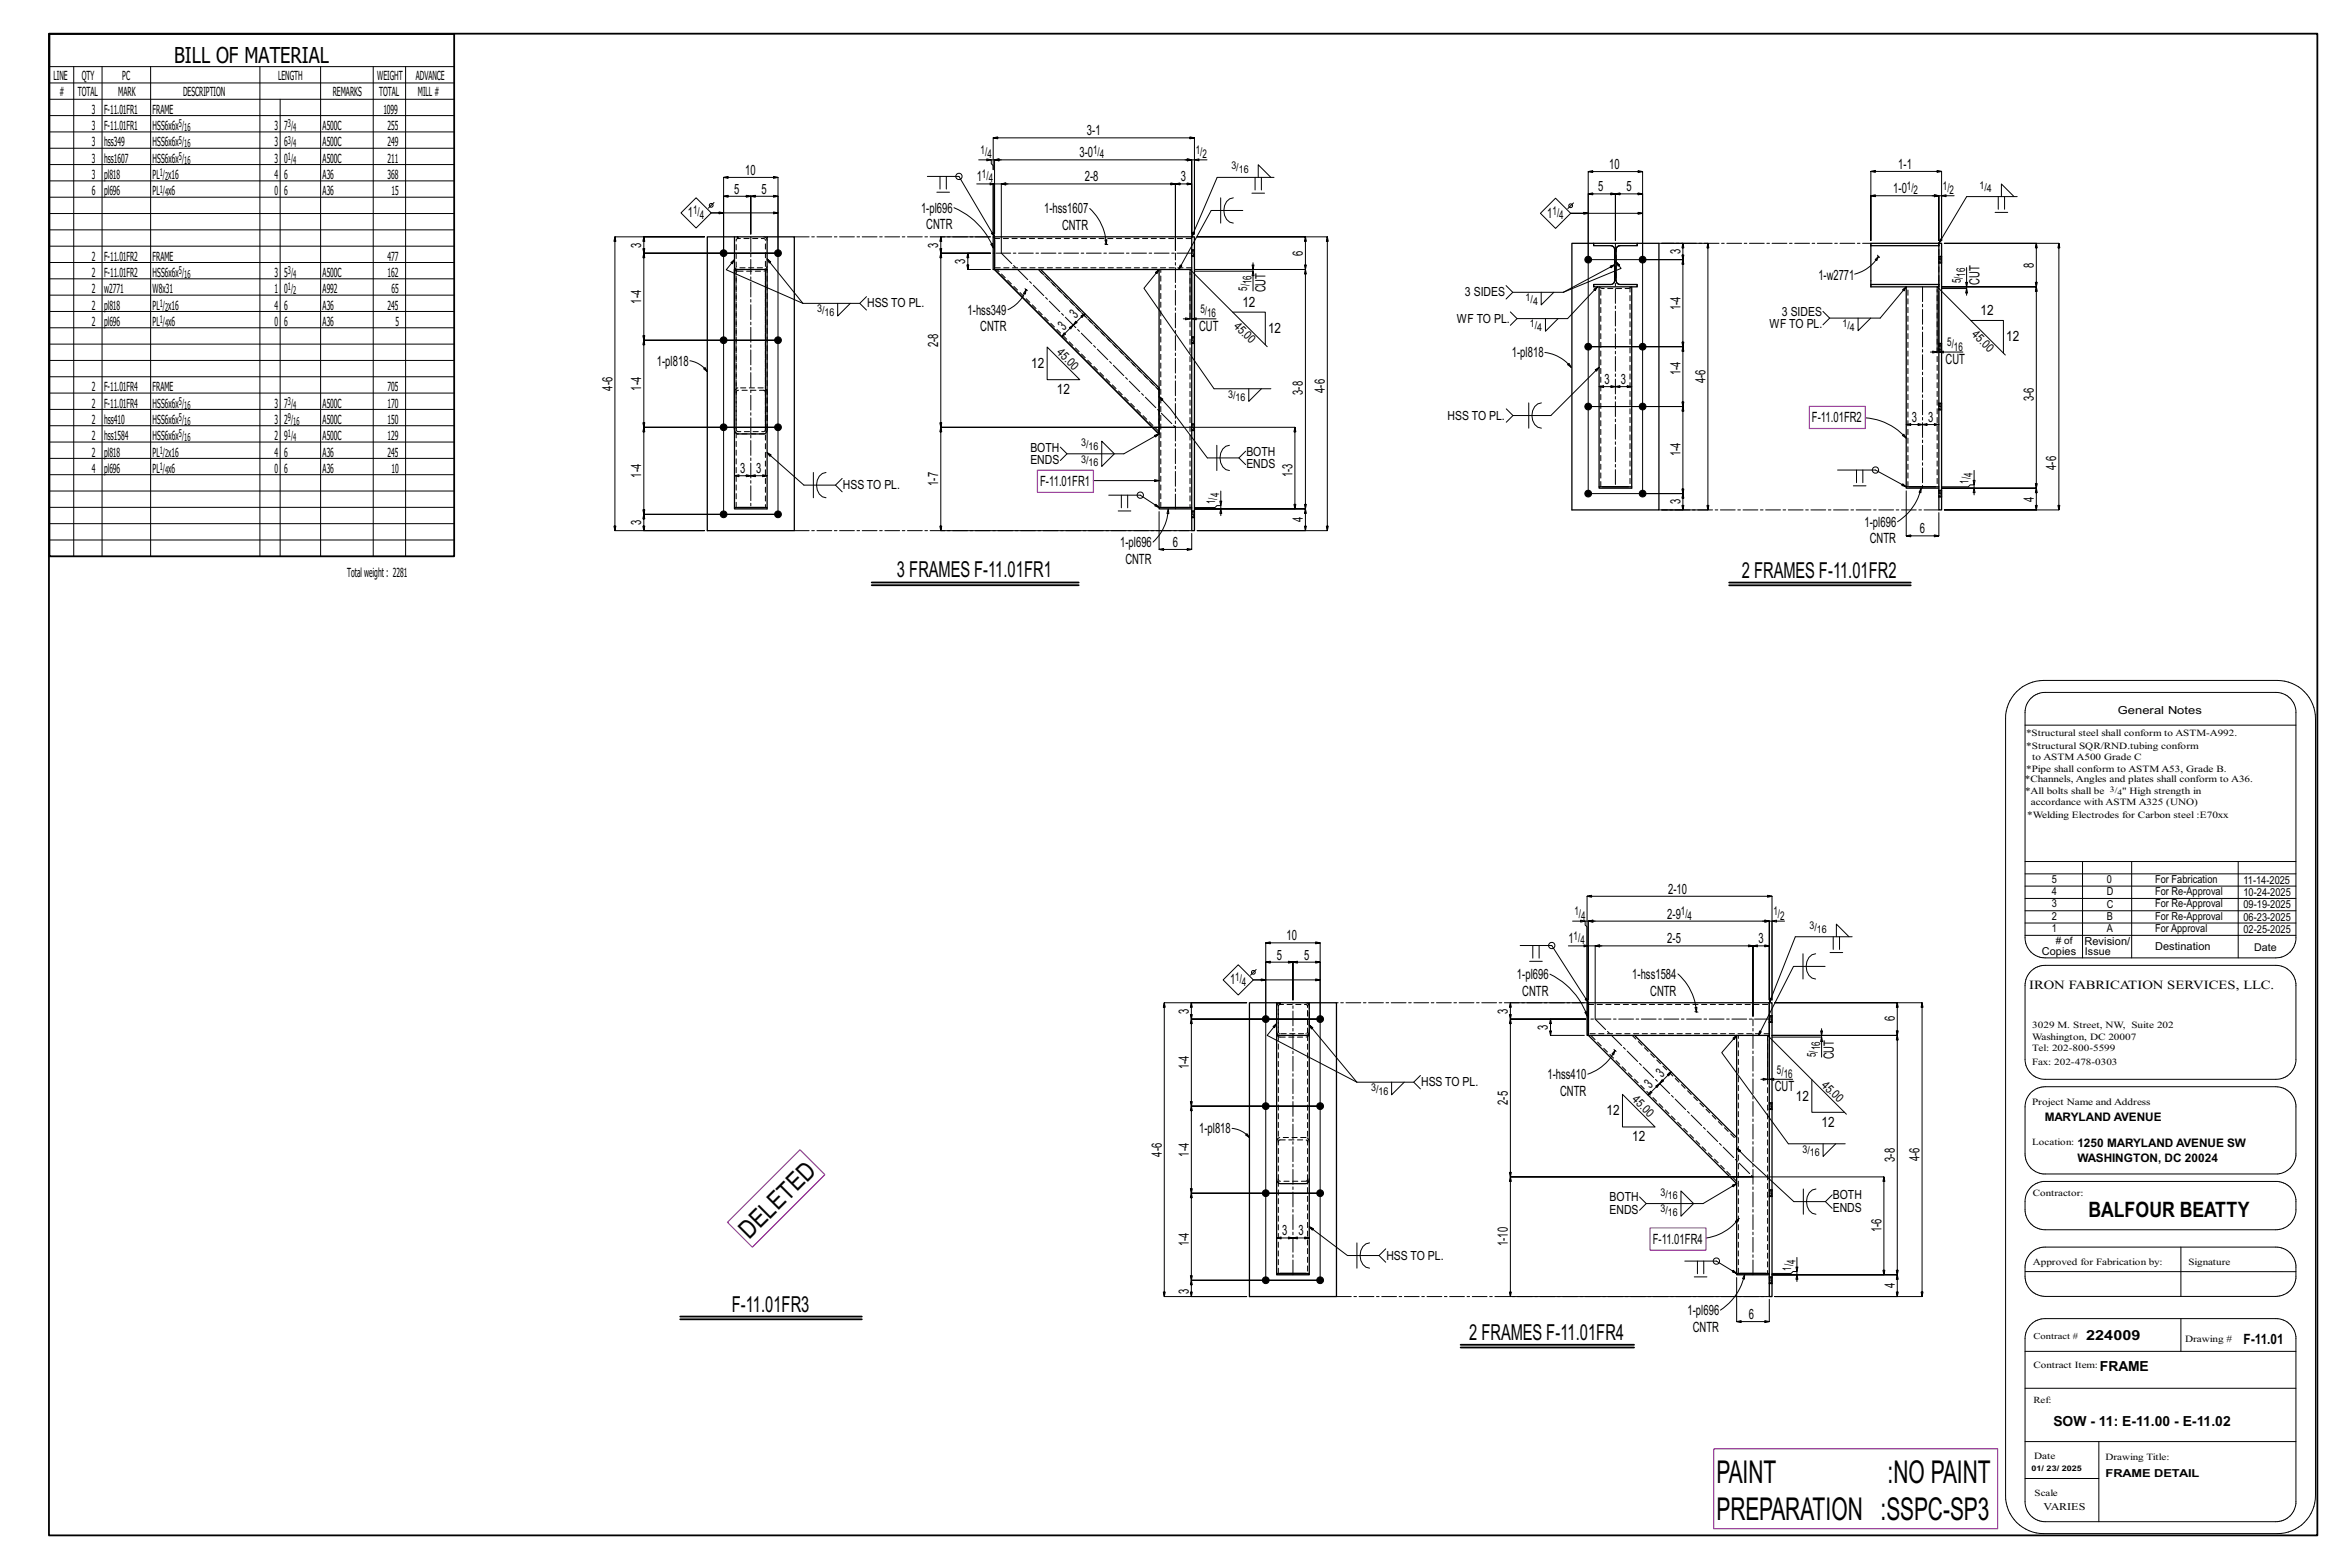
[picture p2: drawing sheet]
<svg xmlns="http://www.w3.org/2000/svg" width="914mm" height="610mm" viewBox="0 0 914 610" stroke-linecap="round" stroke-linejoin="round" font-family="sans-serif">
<defs><g id="words">
<g font-size="12.2">
<text x="667.9" y="577">PAINT</text>
<text x="734.5" y="577">:NO PAINT</text>
<text x="667.9" y="591.5">PREPARATION :SSPC-SP3</text>
</g>
<text font-size="9.8" x="291.5" y="482.4" transform="rotate(-45 291.5 482.4)">DELETED</text>
<g font-size="8.6">
<text x="67.8" y="24.7">BILL OF MATERIAL</text>
<text x="349" y="224.6">3 FRAMES F-11.01FR1</text>
<text x="677.7" y="224.7">2 FRAMES F-11.01FR2</text>
<text x="284.7" y="510.2">F-11.01FR3</text>
<text x="571.6" y="521.2">2 FRAMES F-11.01FR4</text>
</g>
<text font-size="8.3" x="812.7" y="473.4">BALFOUR BEATTY</text>
<g font-size="5.5">
<text x="422.9" y="52.6">3-1</text>
<text x="420" y="61.2">3-0</text>
<text x="626.1" y="65.8">10</text>
<text x="738.6" y="65.7">1-1</text>
<text x="290" y="68">10</text>
<text x="380.1" y="70.6">1</text>
<text x="422.1" y="70.6">2-8</text>
<text x="459.5" y="70.6">3</text>
<text x="285.6" y="75.4">5</text>
<text x="296.3" y="75.4">5</text>
<text x="621.8" y="74.4">5</text>
<text x="632.8" y="74.4">5</text>
<text x="736.7" y="75.2">1-0</text>
<text x="358.4" y="82.7">1-pl696</text>
<text x="406.3" y="83">1-hss1607</text>
<text x="267.7" y="84.6">1</text>
<text x="360.4" y="89.2">CNTR</text>
<text x="413.2" y="89.5">CNTR</text>
<text x="602.1" y="84.8">1</text>
<text x="249.5" y="96.3" transform="rotate(-90 249.5 96.3)">3</text>
<text x="365.1" y="96.3" transform="rotate(-90 365.1 96.3)">3</text>
<text x="507" y="99.5" transform="rotate(-90 507 99.5)">6</text>
<text x="653.8" y="98.9" transform="rotate(-90 653.8 98.9)">3</text>
<text x="375.6" y="102.7" transform="rotate(-90 375.6 102.7)">3</text>
<text x="791.4" y="104.1" transform="rotate(-90 791.4 104.1)">8</text>
<text x="492.4" y="113.8" transform="rotate(-90 492.4 113.8)">CUT</text>
<text x="707.5" y="108.7">1-w2771</text>
<text x="770.2" y="110.8" transform="rotate(-90 770.2 110.8)">CUT</text>
<text x="249.5" y="118.1" transform="rotate(-90 249.5 118.1)">1-4</text>
<text x="483.4" y="119.4">12</text>
<text x="376.5" y="122.4">1-hss349</text>
<text x="418.4" y="124.3" transform="rotate(-45 418.4 124.3)">3</text>
<text x="653.8" y="120.6" transform="rotate(-90 653.8 120.6)">1-4</text>
<text x="770.6" y="122.6">12</text>
<text x="381.4" y="128.9">CNTR</text>
<text x="413.9" y="128.7" transform="rotate(-45 413.9 128.7)">3</text>
<text x="466.6" y="128.8">CUT</text>
<text x="493.4" y="129.6">12</text>
<text x="365.1" y="135" transform="rotate(-90 365.1 135)">2-8</text>
<text x="780.6" y="132.8">12</text>
<text x="255.6" y="142.3">1-pl818</text>
<text x="401.3" y="143.1">12</text>
<text x="588.3" y="139">1-pl818</text>
<text x="757" y="141.6">CUT</text>
<text x="624.4" y="149.4">3</text>
<text x="630.7" y="149.4">3</text>
<text x="653.8" y="146" transform="rotate(-90 653.8 146)">1-4</text>
<text x="663.6" y="149.2" transform="rotate(-90 663.6 149.2)">4-6</text>
<text x="238.3" y="152" transform="rotate(-90 238.3 152)">4-6</text>
<text x="249.5" y="152" transform="rotate(-90 249.5 152)">1-4</text>
<text x="411.2" y="153.3">12</text>
<text x="507" y="153.6" transform="rotate(-90 507 153.6)">3-8</text>
<text x="515.5" y="152.8" transform="rotate(-90 515.5 152.8)">4-6</text>
<text x="791.4" y="156.1" transform="rotate(-90 791.4 156.1)">3-6</text>
<text x="705" y="164.2">F-11.01FR2</text>
<text x="743.9" y="164.2">3</text>
<text x="750.2" y="164.2">3</text>
<text x="653.8" y="177.5" transform="rotate(-90 653.8 177.5)">1-4</text>
<text x="249.5" y="185.8" transform="rotate(-90 249.5 185.8)">1-4</text>
<text x="287.9" y="184.1">3</text>
<text x="294.3" y="184.1">3</text>
<text x="502.9" y="185.7" transform="rotate(-90 502.9 185.7)">1-3</text>
<text x="800.1" y="182.8" transform="rotate(-90 800.1 182.8)">4-6</text>
<text x="365.1" y="189" transform="rotate(-90 365.1 189)">1-7</text>
<text x="404.7" y="189">F-11.01FR1</text>
<text x="653.8" y="196.2" transform="rotate(-90 653.8 196.2)">3</text>
<text x="791.4" y="195.4" transform="rotate(-90 791.4 195.4)">4</text>
<text x="507" y="203.2" transform="rotate(-90 507 203.2)">4</text>
<text x="249.5" y="204.3" transform="rotate(-90 249.5 204.3)">3</text>
<text x="725.5" y="204.9">1-pl696</text>
<text x="747" y="207.5">6</text>
<text x="435.8" y="212.8">1-pl696</text>
<text x="456.3" y="212.8">6</text>
<text x="727.6" y="211.4">CNTR</text>
<text x="437.9" y="219.3">CNTR</text>
<text x="649.1" y="347.7">2-10</text>
<text x="648.7" y="357.3">2-9</text>
<text x="500.6" y="365.8">10</text>
<text x="610.3" y="367">1</text>
<text x="648.7" y="367">2-5</text>
<text x="684.2" y="367">3</text>
<text x="496.8" y="373.3">5</text>
<text x="507.4" y="373.3">5</text>
<text x="478.6" y="383">1</text>
<text x="590.3" y="380.9">1-pl696</text>
<text x="635.1" y="380.8">1-hss1584</text>
<text x="592.3" y="387.4">CNTR</text>
<text x="642.1" y="387.3">CNTR</text>
<text x="462.6" y="394.3" transform="rotate(-90 462.6 394.3)">3</text>
<text x="586.7" y="394.3" transform="rotate(-90 586.7 394.3)">3</text>
<text x="602.3" y="400.6" transform="rotate(-90 602.3 400.6)">3</text>
<text x="737.2" y="397" transform="rotate(-90 737.2 397)">6</text>
<text x="713.5" y="412.1" transform="rotate(-90 713.5 412.1)">CUT</text>
<text x="462.6" y="416" transform="rotate(-90 462.6 416)">1-4</text>
<text x="602.1" y="419.8">1-hss410</text>
<text x="646.6" y="419.3" transform="rotate(-45 646.6 419.3)">3</text>
<text x="642.1" y="423.8" transform="rotate(-45 642.1 423.8)">3</text>
<text x="690.6" y="424.6">CUT</text>
<text x="586.7" y="429.8" transform="rotate(-90 586.7 429.8)">2-5</text>
<text x="607" y="426.3">CNTR</text>
<text x="698.8" y="428.1">12</text>
<text x="625.1" y="433.8">12</text>
<text x="466.6" y="440.9">1-pl818</text>
<text x="708.8" y="438.3">12</text>
<text x="452" y="449.9" transform="rotate(-90 452 449.9)">4-6</text>
<text x="462.6" y="449.9" transform="rotate(-90 462.6 449.9)">1-4</text>
<text x="635.1" y="444">12</text>
<text x="737.2" y="452" transform="rotate(-90 737.2 452)">3-8</text>
<text x="746.9" y="451.8" transform="rotate(-90 746.9 451.8)">4-6</text>
<text x="732" y="479.4" transform="rotate(-90 732 479.4)">1-6</text>
<text x="462.6" y="484.8" transform="rotate(-90 462.6 484.8)">1-4</text>
<text x="498.9" y="480.6">3</text>
<text x="505.2" y="480.6">3</text>
<text x="586.7" y="484.8" transform="rotate(-90 586.7 484.8)">1-10</text>
<text x="643.1" y="483.8">F-11.01FR4</text>
<text x="462.6" y="503.3" transform="rotate(-90 462.6 503.3)">3</text>
<text x="737.2" y="501.2" transform="rotate(-90 737.2 501.2)">4</text>
<text x="656.6" y="511.6">1-pl696</text>
<text x="680.5" y="513.1">6</text>
<text x="658.7" y="518.1">CNTR</text>
<text x="873" y="522.9">F-11.01</text>
</g>
<g font-size="5.4">
<text x="811.7" y="521.2">224009</text>
<text x="817" y="533.5">FRAME</text>
<text x="799" y="554.6">SOW - 11: E-11.00 - E-11.02</text>
</g>
<g font-size="4.9">
<text x="20.8" y="31.2">LINE</text>
<text x="31.8" y="31.2">QTY</text>
<text x="47.6" y="31.2">PC</text>
<text x="108.2" y="31.2">LENGTH</text>
<text x="146.8" y="31.2">WEIGHT</text>
<text x="161.8" y="31.2">ADVANCE</text>
<text x="23.2" y="37.5">#</text>
<text x="30.3" y="37.5">TOTAL</text>
<text x="46" y="37.5">MARK</text>
<text x="71.2" y="37.5">DESCRIPTION</text>
<text x="129.5" y="37.5">REMARKS</text>
<text x="147.6" y="37.5">TOTAL</text>
<text x="162.5" y="37.5">MILL #</text>
<text x="35.8" y="44.2">3</text>
<text x="40.5" y="44.2">F-11.01FR1</text>
<text x="59.4" y="44.2">FRAME</text>
<text x="149.2" y="44.2">1099</text>
<text x="35.8" y="50.6">3</text>
<text x="40.5" y="50.6">F-11.01FR1</text>
<text x="59.4" y="50.6">HSS6x6x</text>
<text x="106.8" y="50.6">3</text>
<text x="110.6" y="50.6">7</text>
<text x="125.5" y="50.6">A500C</text>
<text x="150.7" y="50.6">255</text>
<text x="35.8" y="56.9">3</text>
<text x="40.5" y="56.9">hss349</text>
<text x="59.4" y="56.9">HSS6x6x</text>
<text x="106.8" y="56.9">3</text>
<text x="110.6" y="56.9">6</text>
<text x="125.5" y="56.9">A500C</text>
<text x="150.7" y="56.9">249</text>
<text x="35.8" y="63.3">3</text>
<text x="40.5" y="63.3">hss1607</text>
<text x="59.4" y="63.3">HSS6x6x</text>
<text x="106.8" y="63.3">3</text>
<text x="110.6" y="63.3">0</text>
<text x="125.5" y="63.3">A500C</text>
<text x="150.7" y="63.3">211</text>
<text x="35.8" y="69.6">3</text>
<text x="40.5" y="69.6">pl818</text>
<text x="59.4" y="69.6">PL x16</text>
<text x="106.8" y="69.6">4</text>
<text x="110.6" y="69.6">6</text>
<text x="125.5" y="69.6">A36</text>
<text x="150.7" y="69.6">368</text>
<text x="35.8" y="76">6</text>
<text x="40.5" y="76">pl696</text>
<text x="59.4" y="76">PL x6</text>
<text x="106.8" y="76">0</text>
<text x="110.6" y="76">6</text>
<text x="125.5" y="76">A36</text>
<text x="152.3" y="76">15</text>
<text x="35.8" y="101.4">2</text>
<text x="40.5" y="101.4">F-11.01FR2</text>
<text x="59.4" y="101.4">FRAME</text>
<text x="150.7" y="101.4">477</text>
<text x="35.8" y="107.7">2</text>
<text x="40.5" y="107.7">F-11.01FR2</text>
<text x="59.4" y="107.7">HSS6x6x</text>
<text x="106.8" y="107.7">3</text>
<text x="110.6" y="107.7">5</text>
<text x="125.5" y="107.7">A500C</text>
<text x="150.7" y="107.7">162</text>
<text x="35.8" y="114.1">2</text>
<text x="40.5" y="114.1">w2771</text>
<text x="59.4" y="114.1">W8x31</text>
<text x="106.8" y="114.1">1</text>
<text x="110.6" y="114.1">0</text>
<text x="125.5" y="114.1">A992</text>
<text x="152.3" y="114.1">65</text>
<text x="337.4" y="119.6">HSS TO PL.</text>
<text x="570" y="115.3">3 SIDES</text>
<text x="35.8" y="120.4">2</text>
<text x="40.5" y="120.4">pl818</text>
<text x="59.4" y="120.4">PL x16</text>
<text x="106.8" y="120.4">4</text>
<text x="110.6" y="120.4">6</text>
<text x="125.5" y="120.4">A36</text>
<text x="150.7" y="120.4">245</text>
<text x="566.9" y="125.5">WF TO PL.</text>
<text x="693.3" y="122.9">3 SIDES</text>
<text x="35.8" y="126.8">2</text>
<text x="40.5" y="126.8">pl696</text>
<text x="59.4" y="126.8">PL x6</text>
<text x="106.8" y="126.8">0</text>
<text x="110.6" y="126.8">6</text>
<text x="125.5" y="126.8">A36</text>
<text x="153.9" y="126.8">5</text>
<text x="688.6" y="127.8">WF TO PL.</text>
<text x="35.8" y="152.2">2</text>
<text x="40.5" y="152.2">F-11.01FR4</text>
<text x="59.4" y="152.2">FRAME</text>
<text x="150.7" y="152.2">705</text>
<text x="35.8" y="158.5">2</text>
<text x="40.5" y="158.5">F-11.01FR4</text>
<text x="59.4" y="158.5">HSS6x6x</text>
<text x="106.8" y="158.5">3</text>
<text x="110.6" y="158.5">7</text>
<text x="125.5" y="158.5">A500C</text>
<text x="150.7" y="158.5">170</text>
<text x="35.8" y="164.9">2</text>
<text x="40.5" y="164.9">hss410</text>
<text x="59.4" y="164.9">HSS6x6x</text>
<text x="106.8" y="164.9">3</text>
<text x="110.6" y="164.9">2</text>
<text x="125.5" y="164.9">A500C</text>
<text x="150.7" y="164.9">150</text>
<text x="563.3" y="163.2">HSS TO PL.</text>
<text x="35.8" y="171.2">2</text>
<text x="40.5" y="171.2">hss1584</text>
<text x="59.4" y="171.2">HSS6x6x</text>
<text x="106.8" y="171.2">2</text>
<text x="110.6" y="171.2">9</text>
<text x="125.5" y="171.2">A500C</text>
<text x="150.7" y="171.2">129</text>
<text x="35.8" y="177.6">2</text>
<text x="40.5" y="177.6">pl818</text>
<text x="59.4" y="177.6">PL x16</text>
<text x="106.8" y="177.6">4</text>
<text x="110.6" y="177.6">6</text>
<text x="125.5" y="177.6">A36</text>
<text x="150.7" y="177.6">245</text>
<text x="400.9" y="175.7">BOTH</text>
<text x="485" y="177.3">BOTH</text>
<text x="35.8" y="183.9">4</text>
<text x="40.5" y="183.9">pl696</text>
<text x="59.4" y="183.9">PL x6</text>
<text x="106.8" y="183.9">0</text>
<text x="110.6" y="183.9">6</text>
<text x="125.5" y="183.9">A36</text>
<text x="152.3" y="183.9">10</text>
<text x="400.9" y="180.6">ENDS</text>
<text x="485" y="182.2">ENDS</text>
<text x="328" y="190.3">HSS TO PL.</text>
<text x="135.1" y="224.5">Totalweight : 2281</text>
<text x="789.5" y="384.8">IRON FABRICATION SERVICES, LLC.</text>
<text x="553" y="422.6">HSS TO PL.</text>
<text x="626.3" y="467.3">BOTH</text>
<text x="713.2" y="466.6">BOTH</text>
<text x="626.3" y="472.3">ENDS</text>
<text x="713.2" y="471.5">ENDS</text>
<text x="539.5" y="490">HSS TO PL.</text>
</g>
<g font-size="4.7">
<text x="381.6" y="60">1/</text>
<text x="425.4" y="60">1/</text>
<text x="465.3" y="60">1/</text>
<text x="384.2" y="61.6">4</text>
<text x="428" y="61.6">4</text>
<text x="467.9" y="61.6">2</text>
<text x="382.1" y="69.3">1/</text>
<text x="384.7" y="71">4</text>
<text x="742" y="73.9">1/</text>
<text x="744.6" y="75.6">2</text>
<text x="756" y="73.9">1/</text>
<text x="758.6" y="75.6">2</text>
<text x="269.7" y="83.4">1/</text>
<text x="604.1" y="83.5">1/</text>
<text x="272.3" y="85">4</text>
<text x="606.7" y="85.2">4</text>
<text x="764.6" y="107.6" transform="rotate(-90 764.6 107.6)">16</text>
<text x="485.3" y="113.2" transform="rotate(-90 485.3 113.2)">5/</text>
<text x="487" y="110.6" transform="rotate(-90 487 110.6)">16</text>
<text x="763" y="110.2" transform="rotate(-90 763 110.2)">5/</text>
<text x="467.1" y="121.8">5/</text>
<text x="469.7" y="123.5">16</text>
<text x="479.8" y="127" transform="rotate(45 479.8 127)">45.0</text>
<text x="767" y="130.3" transform="rotate(45 767 130.3)">45.0</text>
<text x="410.9" y="137.3" transform="rotate(45 410.9 137.3)">45.0</text>
<text x="757.7" y="134.7">5/</text>
<text x="760.3" y="136.4">16</text>
<text x="767.6" y="185.5" transform="rotate(-90 767.6 185.5)">4</text>
<text x="765.9" y="188.1" transform="rotate(-90 765.9 188.1)">1/</text>
<text x="472.8" y="196.1" transform="rotate(-90 472.8 196.1)">1/</text>
<text x="474.4" y="193.5" transform="rotate(-90 474.4 193.5)">4</text>
<text x="612.7" y="356.1">1/</text>
<text x="615.3" y="357.8">4</text>
<text x="654" y="356.1">1/</text>
<text x="656.7" y="357.8">4</text>
<text x="690" y="356.1">1/</text>
<text x="692.6" y="357.8">2</text>
<text x="612.3" y="365.7">1/</text>
<text x="614.9" y="367.4">4</text>
<text x="480.7" y="381.7">1/</text>
<text x="483.3" y="383.4">4</text>
<text x="706.6" y="411.2" transform="rotate(-90 706.6 411.2)">5/</text>
<text x="708.2" y="408.6" transform="rotate(-90 708.2 408.6)">16</text>
<text x="691.4" y="417.6">5/</text>
<text x="694" y="419.3">16</text>
<text x="708.5" y="422.3" transform="rotate(45 708.5 422.3)">45.0</text>
<text x="634.8" y="428" transform="rotate(45 634.8 428)">45.0</text>
<text x="698.6" y="491.7" transform="rotate(-90 698.6 491.7)">4</text>
<text x="697" y="494.3" transform="rotate(-90 697 494.3)">1/</text>
</g>
<g font-size="4.6">
<text x="795.6" y="436">MARYLAND AVENUE</text>
<text x="808.3" y="446.4">1250 MARYLAND AVENUE SW</text>
<text x="808.3" y="452">WASHINGTON, DC 20024</text>
</g>
<g font-size="4.3">
<text x="824.1" y="277.6">General Notes</text>
<text x="798.4" y="343.5">5</text>
<text x="819.8" y="343.5">0</text>
<text x="838.6" y="343.5">For Fabrication</text>
<text x="873" y="343.8">11-14-2025</text>
<text x="798.4" y="353">3</text>
<text x="798.4" y="348.2">4</text>
<text x="819.8" y="353.1">C</text>
<text x="819.8" y="348.3">D</text>
<text x="838.6" y="353">For Re-Approval</text>
<text x="838.6" y="348.2">For Re-Approval</text>
<text x="873" y="353.3">09-19-2025</text>
<text x="873" y="348.5">10-24-2025</text>
<text x="798.4" y="357.8">2</text>
<text x="819.8" y="357.9">B</text>
<text x="838.6" y="357.8">For Re-Approval</text>
<text x="873" y="358.1">06-23-2025</text>
<text x="798.4" y="362.6">1</text>
<text x="819.8" y="362.6">A</text>
<text x="838.6" y="362.6">For Approval</text>
<text x="873" y="362.9">02-25-2025</text>
<text x="794.5" y="371.5">Copies</text>
<text x="811.1" y="367.7">Revision/</text>
<text x="838.6" y="369.7">Destination</text>
<text x="819.2" y="574.6">FRAME DETAIL</text>
</g>
<g font-size="4.2">
<text x="69.6" y="49.5">5/</text>
<text x="71.7" y="51">16</text>
<text x="112" y="49.5">3/</text>
<text x="114.1" y="51">4</text>
<text x="69.6" y="55.8">5/</text>
<text x="71.7" y="57.3">16</text>
<text x="112" y="55.8">3/</text>
<text x="114.1" y="57.3">4</text>
<text x="69.6" y="62.2">5/</text>
<text x="71.7" y="63.7">16</text>
<text x="112" y="62.2">1/</text>
<text x="114.1" y="63.7">4</text>
<text x="479.1" y="65.9">3/</text>
<text x="62.2" y="68.5">1/</text>
<text x="64.2" y="70">2</text>
<text x="482" y="67.4">16</text>
<text x="62.2" y="74.9">1/</text>
<text x="64.2" y="76.4">4</text>
<text x="770.2" y="73.4">1/</text>
<text x="773.1" y="74.9">4</text>
<text x="69.6" y="106.6">5/</text>
<text x="112" y="106.6">3/</text>
<text x="71.7" y="108.1">16</text>
<text x="112" y="113">1/</text>
<text x="114.1" y="108.1">4</text>
<text x="62.2" y="119.3">1/</text>
<text x="114.1" y="114.5">2</text>
<text x="593.6" y="117.1">1/</text>
<text x="596.5" y="118.6">4</text>
<text x="62.2" y="125.7">1/</text>
<text x="64.2" y="120.8">2</text>
<text x="317.9" y="121.4">3/</text>
<text x="320.8" y="122.9">16</text>
<text x="64.2" y="127.2">4</text>
<text x="595.3" y="127.4">1/</text>
<text x="598.2" y="128.8">4</text>
<text x="716.9" y="127.2">1/</text>
<text x="719.8" y="128.6">4</text>
<text x="477.9" y="154.7">3/</text>
<text x="69.6" y="157.4">5/</text>
<text x="71.7" y="158.9">16</text>
<text x="112" y="157.4">3/</text>
<text x="114.1" y="158.9">4</text>
<text x="480.8" y="156.1">16</text>
<text x="69.6" y="163.8">5/</text>
<text x="71.7" y="165.3">16</text>
<text x="112" y="163.8">9/</text>
<text x="114.1" y="165.3">16</text>
<text x="69.6" y="170.1">5/</text>
<text x="71.7" y="171.6">16</text>
<text x="112" y="170.1">1/</text>
<text x="114.1" y="171.6">4</text>
<text x="420.7" y="173.5">3/</text>
<text x="62.2" y="176.5">1/</text>
<text x="64.2" y="178">2</text>
<text x="420.7" y="180">3/</text>
<text x="423.6" y="174.9">16</text>
<text x="62.2" y="182.8">1/</text>
<text x="64.2" y="184.3">4</text>
<text x="423.6" y="181.4">16</text>
<text x="704.1" y="361.3">3/</text>
<text x="707" y="362.8">16</text>
<text x="811.3" y="371.4">Issue</text>
<text x="877.1" y="369.8">Date</text>
<text x="533.5" y="424.4">3/</text>
<text x="536.4" y="425.9">16</text>
<text x="701.4" y="448.4">3/</text>
<text x="704.3" y="449.9">16</text>
<text x="646.1" y="465.1">3/</text>
<text x="649" y="466.6">16</text>
<text x="646.1" y="471.6">3/</text>
<text x="649" y="473.1">16</text>
</g>
<text font-size="4" x="795.1" y="587.5">VARIES</text>
<text font-size="3.9" x="799.9" y="367.1"># of</text>
<g font-size="3.7">
<text x="788.4" y="286.2">*Structural steel shall conform to ASTM-A992.</text>
<text x="788.4" y="291.2">*Structural SQR/RND.tubing conform</text>
<text x="790.7" y="295.5">to ASTM A500 Grade C</text>
<text x="787.9" y="304.1">*Channels, Angles and plates shall conform to A36.</text>
<text x="788.4" y="300.2">*Pipe shall conform to ASTM A53, Grade B.</text>
<text x="788" y="308.9">*All bolts shall be</text>
<text x="825.7" y="308.9">&quot; High strength in</text>
<text x="790.2" y="313.2">accordance with ASTM A325 (UNO)</text>
<text x="788.8" y="318">*Welding Electrodes for Carbon steel :E70xx</text>
<text x="790.8" y="399.9">3029 M. Street, NW, Suite 202</text>
<text x="790.7" y="404.6">Washington, DC 20007</text>
<text x="790.7" y="409">Tel: 202-800-5599</text>
<text x="790.7" y="414.2">Fax: 202-478-0303</text>
<text x="790.7" y="430">Project Name and Address</text>
<text x="790.8" y="445.6">Location:</text>
<text x="791" y="465.3">Contractor:</text>
<text x="791" y="491.9">Approved for Fabrication by:</text>
<text x="851.5" y="492">Signature</text>
<text x="850.2" y="522">Drawing #</text>
<text x="791.2" y="532.3">Contract Item:</text>
<text x="791.5" y="567.4">Date</text>
<text x="819.3" y="568.1">Drawing Title:</text>
<text x="791.7" y="582.1">Scale</text>
</g>
<text font-size="3.6" x="791.2" y="545.9">Ref:</text>
<text font-size="3.5" x="791.3" y="520.8">Contract #</text>
<g font-size="3.2">
<text x="821" y="308">3/</text>
<text x="823.9" y="309.1">4</text>
</g>
<text font-size="3" x="790.5" y="572.4">01/ 23/ 2025</text>
</g></defs>
<g fill="none" stroke="#000" stroke-width=".39">
<path d="M19.2 25.9h157.5M19.2 32.3h157.5M19.2 38.6h157.5M28.7 25.9v190.5M39.7 25.9v190.5M58.6 25.9v190.5M101.1 25.9v190.5M109 38.6v177.8M124.8 25.9v190.5M145.2 25.9v190.5M157.8 25.9v190.5M19.2 45h157.5"/>
<path d="M19.2 51.3h157.5M19.2 57.7h157.5M19.2 64h157.5M19.2 70.4h157.5M19.2 76.7h157.5M270.9 76.9l5.8 5.9-5.8 5.9-5.9-5.9zM277.8 78.8l-2.2 2.2M360.8 68.6h12.3l13.9 23.5-1.2-1.3 .6-.4 .6 1.7M364.5 74.8h4.9M365.8 68.6v4.9M368.2 68.6v4.9M380.1 71.6h6.9v19.5"/>
<path d="M380.8 62.2h4.9v1.5l.8 .7v1.6v-12.4l1.7 .4v-.7l-1.7 .3h78.3l-1.8 .4v-.7l1.8 .3v37.5v-28.9h4.9M384 61.8l1.7 .4-1.7 .4zM385.2 71.2l1.8 .4-1.8 .3zM385.7 62.2h3.9M386.5 71.6v19.5M387 62.2l1.7-.4v.8zM387 62.2v28.9zM387 62.2h76.7l-1.7 .4v-.8l1.7 .4v28.9v-28.9M387 71.6h5.2M389.6 71.6l1.8-.4v.7zM389.6 71.6v26.9zM389.6 71.6h67.8l-1.8 .3v-.7l1.8 .4v25.8v-25.8l1.7 .3v-.7l-1.7 .4h6.3l-1.7 .3v-.7l1.7 .4v19.5"/>
<path d="M461.1 62.2h3.7M462 61.8l1.7 .4-1.7 .4zM464.8 62.2l1.7-.4v.8zM475 77v9.8M479.9 77a4.4 4.4 0 0 0-3.7 4.9 4.4 4.4 0 0 0 3.7 4.9M487.1 75.2h4.9M488.4 69v4.9M489.6 69v-4.9l4.9 4.9M490.8 69v4.9M495.7 69h-22.1l-9.9 23.1 .4-1.7 .6 .3-1 1.4M605.3 77.1l5.9 5.9-5.9 5.9-5.9-5.9zM612.3 78.9l-2.2 2.2"/>
<path d="M618 66.8l1.7-.4v.7l-1.7-.3v34.2h36.8l-.4 1.8h.8l-.4-1.8v33.9l-.4-1.8h.8l-.4 1.8h-36.8h36.8l-.4 1.7h.8l-.4-1.7v23.3l-.4-1.8h.8l-.4 1.8h-36.8h36.8l-.4 1.7h.8l-.4-1.7v33.8l-.4-1.7h.8l-.4 1.7h-36.8v-116.6l1.7 .4v-.7l-1.7 .3h10.6l-1.8 .4v-.7l1.8 .3v18.2v-18.2l1.7 .4v-.7l-1.7 .3h10.5l-1.7 .4v-.7l1.7 .3v116.6h15.7l-.4 1.8h.8l-.4-1.8v6.4l-.4-1.8h.8l-.4 1.8h-8.2h18l.3-1.8h-.7l.4 1.8v-103.7l.3 1.7h-.7l.4-1.7h-18h8.2l-.4 1.7h.8l-.4-1.7v6.3l-.4-1.7h.8l-.4 1.7h-15.7v-34.2l-1.7-.4v.7l1.7-.3zM751.8 76.2h3.7M752.7 75.8l1.7 .4-1.7 .3zM754.4 76.2v17.4v-17.4l-1.7-.4v.7l1.7-.3h-26.4l1.7-.4v.7l-1.7-.3v17.4v-26.9l1.7 .4v-.8l-1.7 .4h27.5l-1.8 .4v-.8l1.8 .4v26.9v-17.4h4.9M755.5 76.2l1.7-.4v.7zM777.5 76.5v4.9M778.8 76.5v-4.9l4.9 4.9M780 76.5v4.9M784.9 76.5h-19.7l-10.8 18.2 .6-1.7 .6 .3-1.2 1.4M19.2 83.1h157.5M19.2 89.4h157.5M19.2 95.8h157.5"/>
<path d="M239.3 92.1l.3 1.8h-.7l.4-1.8h34.9h-23.7l-.4 1.8h.8l-.4-1.8v6.4l-.4-1.8h.8l-.4 1.8h52.2h-52.2l-.4 1.7h.8l-.4-1.7v33.9l-.4-1.8h.8l-.4 1.8h52.2h-52.2l-.4 1.7h.8l-.4-1.7v33.8l-.4-1.7h.8l-.4 1.7h52.2h-52.2l-.4 1.8h.8l-.4-1.8v33.9l-.4-1.8h.8l-.4 1.8h52.2h-52.2l-.4 1.7h.8l-.4-1.7v6.3l-.4-1.7h.8l-.4 1.7h23.7h-34.9l.3-1.7h-.7l.4 1.7zM281.6 98.5v-22.1l1.7 .3v-.7l-1.7 .4h10.5l-1.7 .3v-.7l1.7 .4v14.7v-14.7l1.8 .3v-.7l-1.8 .4h10.6l-1.7 .3v-.7l1.7 .4v22.1M281.6 82.8l-1.8-.4v.8l1.8-.4h-4.9h26l-1.7 .4v-.8l1.7 .4M371.2 80.8a28.6 28.6 0 0 1 15.3 15.7M385.4 92.1h-19.3l-.4 1.8h.7l-.3-1.8v6.4l-.4-1.8h.7l-.3 1.8h19.3h-19.3l-.4 1.7h.7l-.3-1.7v67.7l-.4-1.7h.7l-.3 1.7h91.3h-91.3l-.4 1.8h.7l-.3-1.8v40.2l-.4-1.7h.7l-.3 1.7h96.5M385.4 98.5h-8.8l-.4 1.7h.8l-.4-1.7v6.3l-.4-1.7h.8l-.4 1.7h8.8M385.5 95l.7-.3 .3 1.8zM424 81.1a20.1 20.1 0 0 1 6.5 13.9M429.9 94.9l.6 .1M429.9 93.3h.8l-.2 1.7zM430.5 95l.5 .2M465.8 92.1h50.7l-.4 1.8h.7l-.3-1.8v114.3l-.4-1.7h.7l-.3 1.7h-50.7h42.1l.4-1.7h-.7l.3 1.7v-8.4l.4 1.7h-.7l.3-1.7h-43.1h43.1l.4-1.8h-.7l.3 1.8v-93.2l.4 1.8h-.7l.3-1.8h-43.1h43.1l.4-1.7h-.7l.3 1.7v-12.7l.4 1.8h-.7l.3-1.8z"/>
<path d="M483.6 81.9h-12.3l-12.6 22.9 .5-1.7 .7 .4-1.2 1.3M618 83l-1.8-.4v.8l1.8-.4h-6.8h27.9l-1.7 .4v-.8l1.7 .4M730.6 99.3l.3 .4M730.9 99.7a15.1 15.1 0 0 1-9.2 6.9M730.9 99.7l.4 .5M756.5 94.7h44.6l-.4 1.7h.8l-.4-1.7v103.7l-.4-1.8h.8l-.4 1.8h-44.6h35.8l.4-1.8h-.7l.3 1.8v-8.5l.4 1.8h-.7l.3-1.8h-36.8h36.8l.4-1.7h-.7l.3 1.7v-78.3l.4 1.7h-.7l.3-1.7h-36.8h36.8l.4-1.8h-.7l.3 1.8v-16.9l.4 1.7h-.7l.3-1.7zM776.3 82.6h4.9M19.2 102.1h157.5M19.2 108.5h157.5M19.2 114.8h157.5M285.8 101l-1.4 1.1 .6 .5 .8-1.6-3.2 3.9 29.8 13.1M298.5 100.7l.8 1.6 .6-.4-1.4-1.2 13.9 17.3"/>
<path d="M325.9 118v4.9l5-4.9M334.5 118l2.7 2.6M337.2 115.4l-2.7 2.6h-22.1M398.9 112.3l.4 .4M399.3 112.7l-.4 1.7-.6-.3zM399.3 112.7a13.8 13.8 0 0 1-7.1 7.8M399.3 112.7l.4 .4M451 104.8l-1.4 1.2 .6 .4 .8-1.6-5.9 7.3 27.3 39.1h22.1M463 105.9v18.1M463.7 106.6v17.4h9.5M463.7 105.5l29.4 29.4M464.8 105.5h22.8v7.7"/>
<path d="M464.8 104.8h22.8M487.2 103.1h.7l-.3 1.7zM487.6 105.5l.3 1.7h-.7zM487.6 102.2v3.3M586 111.1l2.6 2.6h19.7M588.6 113.7l-2.6 2.6M599.7 113.7v4.9l4.9-4.9M621.6 111.5l-1.5 1.1 .6 .5 .9-1.6-11.6 12.4h-19.7l-2.6-2.6M628.3 103l-1.8 .5 .4 .7 1.4-1.2-20 10.7M628.9 101.9l.7 1.6 .6-.4-1.3-1.2 1.9 2.5-22.5 9.3M729.6 101l1.3-1.3-.6 1.7zM741.7 111.6l-1.4 1.1 .6 .5 .8-1.6-10.1 12.1h-19.7l-2.6-2.6"/>
<path d="M753.8 112.6v24.4M754.4 113.3v23.7h9.4M754.4 112.3l25.9 25.8M755.5 112.3h9.7M764.8 109.8h.8l-.4 1.8zM765.2 112.3l.4 1.7h-.8zM765.2 104.1v7.5h-9.7M765.2 111.6v3.3M19.2 121.2h157.5M19.2 127.5h157.5M19.2 133.9h157.5M407.5 135l12.7 12.7h-12.7z"/>
<path d="M414.1 129.5l.5 .5-1.5 1zM422.1 122l-1.5 1 .5 .5 1-1.5-4.5 4.5 1-1.5 .5 .5-3 1.9 .5 .6 1-1.5-4.5 4.5M460.4 124h3.3M461.3 123.7l1.7 .3-1.7 .4zM463.7 124l1.8-.3v.7zM479.6 121.4h12.7v12.7M590.3 123.9l-2.6 2.7M601.1 137.1a15.4 15.4 0 0 1 10.3 5.8M601.4 123.9v5l4.9-5M711.9 123.7l-2.6 2.7M723 123.7v5l4.9-5M751.1 137h3.3"/>
<path d="M752 136.6l1.8 .4-1.8 .3zM754.4 137l1.8-.4v.7zM766.8 124.7h12.7v12.7M19.2 140.2h157.5M19.2 146.6h157.5M19.2 152.9h157.5M19.2 159.3h157.5M268.4 140.3l3.6 1.3 1.8 1.3 1.4 1.7M273.8 143.5l.6-.5 .8 1.6zM451 154.2l.9 1.6 .6-.5-1.5-1.1 4.4 4.8 14.4 19.1h12.3l2.6-2.6M485.9 151.2v5l4.9-5M594.8 156.7v9.9"/>
<path d="M599.8 156.7a4.4 4.4 0 0 0-3.7 5 4.4 4.4 0 0 0 3.7 4.9M610 141.9l.5-.5 .9 1.5zM622.2 150.4l1.8-.4v.8zM622.2 150.4h6.4l-1.8 .4v-.8l3.5 .8v-.8l-1.7 .4h6.3l-1.7 .4v-.8l1.7 .4M622.2 142.9l-1.5 1 .5 .5 1-1.5-18.7 18.8h-14.8l-2.6-2.7M19.2 165.6h157.5M19.2 172h157.5M19.2 178.3h157.5M298.5 176.1l1.1 1.4 .5-.5-1.6-.9 14.3 12.6h12.3l2.6-2.6M415.2 176.5l-2.6 2.7M428.7 171.6l4.9 4.9-4.9 5zM451 168.8l-1.7 .5 .3 .7 1.4-1.2-13.7 7.7h-22.1l-2.6-2.6"/>
<path d="M457.4 166.2h46.5l-.4 1.8h.7l-.3-1.8v31.8l-.4-1.8h.7l-.3 1.8h-39.1h10.2M473.5 173.2v9.9M478.4 173.2a4.4 4.4 0 0 0-3.7 4.9 4.4 4.4 0 0 0 3.7 5M482.1 178.1l2.6 2.7M588.7 161.7l-2.6 2.6M725.8 162.5a23.2 23.2 0 0 1 15.9 8M740.3 169.4l.5-.5 .9 1.6zM741.7 165.2l1.8-.4v.7zM741.7 165.2h6.4l-1.8 .3v-.7l3.5 .7v-.7l-1.7 .4h6.3l-1.7 .3v-.7l1.7 .4M19.2 184.7h157.5M19.2 191h157.5M19.2 197.4h157.5"/>
<path d="M285.8 185.1l1.7-.4v.8zM285.8 185.1h6.3l-1.7 .4v-.8l3.5 .8v-.8l-1.8 .4h6.4l-1.8 .4v-.8l1.8 .4M316.5 183.8v9.8M321.4 183.8a4.4 4.4 0 0 0-3.7 4.9 4.4 4.4 0 0 0 3.7 4.9M325.1 188.7l2.6 2.6M425.4 187h25.6l-1.7 .3v-.7l1.7 .4M431.4 192.6h12.3l7.3 4.8-1.7-.6 .5-.6 1.2 1.2M435.1 198.8h4.9M436.3 192.6v4.9M438.8 192.6v4.9M451 199v14.7l1.8 .4v-.7l-1.8 .3h12.7l-1.7 .4v-.7l1.7 .3v-6.2M454.6 198l.2 1.8-.7-.1z"/>
<path d="M454.6 198a18.5 18.5 0 0 1-5.9 12.9M474.6 194.9h.8l-.4 1.8zM475 198l.4 1.7h-.8zM475 191v5.7h-1.5l-.7 .7h-8M475 196.7v3.9M715 182.9h14.8l11.9 6.5-1.7-.5 .4-.7 1.3 1.2M721.2 189h4.9M722.4 182.9v4.9M724.8 182.9v4.9M741.7 191v17.5l1.8 .3v-.7l-1.8 .4h12.7l-1.7 .3v-.7l1.7 .4v-9.1M747.5 189.9l-.1 1.8-.7-.2zM747.5 189.9a20.9 20.9 0 0 1-9.2 13.1"/>
<path d="M755.5 189.9h12.6M767.8 186.9h.7l-.4 1.7zM768.1 189.9l.4 1.8h-.7zM768.1 183v5.6h-1.5l-.7 .8h-10.4M768.1 188.6v3.9M19.2 203.7h157.5M19.2 210.1h157.5M281.6 200.1v-131.1l1.7 .4v-.8l-1.7 .4h21.1l-1.7 .4v-.8l1.7 .4v131.1M784.7 269.1a15.1 15.1 0 0 1 10.5-4.4h90.9a14.9 14.9 0 0 1 14.9 14.9v302.2a14.9 14.9 0 0 1-14.9 14.8h-90.9a14.7 14.7 0 0 1-14.8-14.8v-302.2a14.7 14.7 0 0 1 4.3-10.5zM790.2 271.6a7.9 7.9 0 0 1 5.6-2.2h89.8a7.7 7.7 0 0 1 7.8 7.7v87.7a7.7 7.7 0 0 1-7.8 7.8h-89.8a7.8 7.8 0 0 1-7.8-7.8v-87.7a7.6 7.6 0 0 1 2.2-5.5zM788 282.1h105.4M788 335.2h105.4"/>
<path d="M788 340h105.4M810.3 335.2v37.4M829.4 335.2v37.4M870.9 335.2v37.4M611.9 358.3h4.9v1.5l.7 .8v28.4v-40.3l1.8 .3v-.7l-1.8 .4h72l-1.7 .3v-.7l1.7 .4v40.3v-30.7h4.9M615 358l1.8 .3-1.8 .4zM616.8 358.3h3.9M618.1 358.3l1.7-.3v.7zM618.1 358.3v30.7zM618.1 358.3h70.3l-1.7 .4v-.7l1.7 .3v30.7v-30.7M685.8 358.3h3.7M686.7 358l1.7 .3-1.7 .4z"/>
<path d="M689.5 358.3l1.8-.3v.7zM788 349.5h105.4M788 359.1h105.4M788 354.3h105.4M788 344.7h105.4M488.8 377.2l-2.2 2.2M591.5 367.8h12.3l14.3 22.3-1.3-1.3 .6-.4 .7 1.7M595.2 374h4.9M596.4 367.8v4.9M598.9 367.8v4.9M603.1 379a28.6 28.6 0 0 1 14.5 16.3M610.3 368h7.8v21"/>
<path d="M616.3 367.6l1.8 .4-1.8 .3zM618.1 368h5.2M620.7 368l1.7-.4v.7zM620.7 368v28.4zM620.7 368h61.4l-1.8 .3v-.7l1.8 .4v27.4v-27.4l1.7 .3v-.7l-1.7 .4h6.3l-1.7 .3v-.7l1.7 .4v21M652.9 378.9a21.5 21.5 0 0 1 7.2 14.7M701.6 371v9.9M706.5 371a4.4 4.4 0 0 0-3.7 5 4.4 4.4 0 0 0 3.7 4.9M710.2 376h-12.3l-13.7 26.8 .5-1.7 .6 .3-1.1 1.4M712.1 370.6h4.9M713.3 364.4v4.9M714.5 364.4v-4.9l5 4.9"/>
<path d="M715.8 364.4v4.9M720.7 364.4h-22.1l-10.2 25.7 .3-1.8 .7 .3-1 1.5M788 363.9h105.4M790.2 377.8a7.9 7.9 0 0 1 5.6-2.2h89.8a7.9 7.9 0 0 1 7.8 7v29.5a7.7 7.7 0 0 1-7.8 7.8h-89.8a7.8 7.8 0 0 1-7.8-7.8v-28.7a7.8 7.8 0 0 1 2.2-5.6zM453 390.1l.4 1.7h-.7l.3-1.7h32.1h-21.5l-.4 1.7h.7l-.3-1.7v6.3l-.4-1.7h.7l-.3 1.7h50.1h-50.1l-.4 1.8h.7l-.3-1.8v33.9l-.4-1.7h.7l-.3 1.7h50.1h-50.1l-.4 1.8h.7l-.3-1.8v33.9l-.4-1.8h.7l-.3 1.8h50.1h-50.1l-.4 1.7h.7l-.3-1.7v33.8l-.4-1.7h.7l-.3 1.7h50.1h-50.1l-.4 1.8h.7l-.3-1.8v6.4l-.4-1.8h.7l-.3 1.8h21.5h-32.1l.4-1.8h-.7l.3 1.8zM475.9 381.2l5.9-5.9 5.9 5.9-5.9 5.9zM492.5 396.4v-22.1l1.8 .4v-.8l-1.8 .4h10.6l-1.8 .4v-.8l1.8 .4v14.7v-14.7l1.7 .4v-.8l-1.7 .4h10.6l-1.8 .4v-.8l1.8 .4v22.1M492.5 381.2l-1.7-.4v.8l1.7-.4h-4.8h26l-1.8 .4v-.8l1.8 .4M496.7 398.2l-1.3 1.1 .5 .5 .8-1.6-3.6 4.6 34.9 18.2M509.4 398.7l.9 1.6 .6-.5-1.5-1.1 18.6 22.3M616.5 390.1h-28.8l-.4 1.7h.8l-.4-1.7v6.3l-.4-1.7h.8l-.4 1.7h29.3h-29.3l-.4 1.8h.8l-.4-1.8v61.4l-.4-1.7h.8l-.4 1.7h94.4h-94.4l-.4 1.8h.8l-.4-1.8v46.6l-.4-1.8h.8l-.4 1.8h99.7M616.7 393.8l.7-.2 .2 1.7z"/>
<path d="M617 396.4h-13.7l-.4 1.8h.8l-.4-1.8v6.4l-.4-1.8h.8l-.4 1.8h13.2M659.5 393.5l.6 .1M659.5 391.9h.8l-.2 1.7zM660.1 393.6l.6 .2M690.6 390.1h57.3l-.4 1.7h.8l-.4-1.7v114.3l-.4-1.8h.8l-.4 1.8h-57.3h47.6l.4-1.8h-.7l.3 1.8v-8.5l.4 1.8h-.7l.3-1.8h-48.7h48.7l.4-1.7h-.7l.3 1.7v-93.1l.4 1.7h-.7l.3-1.7h-48.7h48.7l.4-1.8h-.7l.3 1.8v-12.7l.4 1.7h-.7l.3-1.7zM552.7 418.4l-2.6 2.6h-22.1M628 408.2l.4 .5M628.4 408.7l-.5 1.7-.7-.4zM628.4 408.7a18.4 18.4 0 0 1-10.6 9.2M628.4 408.7l.4 .4M650.3 417l-1.5 1 .5 .5 1-1.5-4.5 4.5 .9-1.5 .6 .6-3 1.9 .5 .5 1-1.5-4.5 4.5M675.7 402.8l-1.4 1.1 .6 .5 .8-1.6-5.8 6.7 26 35.5h22.1"/>
<path d="M685.2 419.9h3.2M686 419.5l1.8 .4-1.8 .3zM687.8 403.9v16M688.4 419.9l1.8-.4v.7zM688.4 404.5v15.4h9.1M688.4 403.5l30 30M689.5 402.8h19.3M689.5 403.5h19.3v7.7M708.4 401h.8l-.4 1.8zM708.8 403.5l.4 1.7h-.8zM708.8 400.2v3.3M479.4 439l3.5 1 1.8 1.1 1.5 1.4"/>
<path d="M541.5 421v4.9l4.9-4.9M550.1 421l2.6 2.6M631.3 425.7l12.7 12.7h-12.7zM642.3 424.5l.5 .5-1.5 1zM705 420v12.7h12.7M790.2 425l2.6-1.6 3-.6h89.8a7.9 7.9 0 0 1 7.8 7v19.9a7.8 7.8 0 0 1-7.1 7h-91.3a7.9 7.9 0 0 1-7-7.8v-18.3a7.9 7.9 0 0 1 2.2-5.6zM484.7 441.5l.5-.5 1 1.5zM675.7 446.6l1 1.5 .5-.5-1.5-1 4 4 18.3 16.9h12.3l2.6-2.6M682.1 457.8h50.9l-.3 1.8h.7l-.4-1.8v38.1l-.3-1.7h.7l-.4 1.7h-43.5h9.7M709.4 445v4.9l4.9-4.9M509.4 477.2l1.2 1.4 .5-.6-1.7-.8 14.9 11.2h12.3l2.6-2.6M640.6 468.2l-2.6 2.6"/>
<path d="M654.1 463.3l4.9 4.9-4.9 4.9zM675.3 475.1l1.4-1.1-.8 1.6zM675.7 460.5l-1.7 .5 .4 .7 1.3-1.2-13 7.7h-22.1l-2.6-2.6M676.7 474a19.3 19.3 0 0 1-12.7 7.6M701.7 462.5v9.9M706.6 462.5a4.4 4.4 0 0 0-3.7 5 4.4 4.4 0 0 0 3.7 4.9M710.3 467.5l2.6 2.6M790.2 461.9l1.9-1.4 2.9-.9h90.6a7.7 7.7 0 0 1 7.8 7v4a7.7 7.7 0 0 1-7.8 7.8h-89.8a7.8 7.8 0 0 1-7.8-7.8v-3.2a7.9 7.9 0 0 1 2.2-5.5zM492.5 498v-131.2l1.8 .4v-.8l-1.8 .4h21.2l-1.8 .4v-.8l1.8 .4v131.2M496.7 481.6l1.8-.4v.8zM496.7 481.6h6.4l-1.8 .4v-.8l3.5 .8v-.8l-1.7 .4h6.3l-1.7 .4v-.8l1.7 .4M528 483.5v9.8"/>
<path d="M532.9 483.5a4.4 4.4 0 0 0-3.7 4.9 4.4 4.4 0 0 0 3.7 4.9M536.6 488.4l2.6 2.6M655.6 490.6h12.3l7.8 4.8-1.6-.6 .3-.6 1.3 1.2M659.3 496.7h4.9M660.5 490.6v4.9M662.9 490.6v4.9M675.7 497v17.1l1.8 .4v-.7l-1.8 .3h12.7l-1.7 .4v-.7l1.7 .3v-8.6M678.8 495.8v1.8l-.7-.2zM678.8 495.8a21.9 21.9 0 0 1-9.4 13.9M698.8 492.9h.8l-.4 1.8zM699.2 495.9l.4 1.8h-.8zM699.2 489.2v5.5h-1.5l-.8 .7h-7.4"/>
<path d="M699.2 494.7v3.9M788 494.7h105.4M790.2 487.4a7.9 7.9 0 0 1 5.6-2.2h89.8a7.8 7.8 0 0 1 7.8 7v5.1a7.9 7.9 0 0 1-7.8 7h-89.8a7.9 7.9 0 0 1-7.8-7.8v-3.6a7.6 7.6 0 0 1 2.2-5.5zM848.6 485.2v19.1M790.2 515.3a7.9 7.9 0 0 1 5.6-2.3h89.8a7.8 7.8 0 0 1 7.8 7v65a7.9 7.9 0 0 1-7.8 7h-89.8a7.8 7.8 0 0 1-7.8-7.8v-63.5a7.6 7.6 0 0 1 2.2-5.4zM848.6 513v12.7M788 525.7h105.4M788 540.1h105.4M788 560.8h105.4M788 575.2h28.7M816.7 560.8v31.2"/>
<circle cx="276.7" cy="79.9" r=".74"/>
<circle cx="373.1" cy="68.6" r="1.23"/>
<circle cx="611.2" cy="80" r=".74"/>
<circle cx="443.7" cy="192.6" r="1.23"/>
<circle cx="729.8" cy="182.9" r="1.23"/>
<circle cx="487.7" cy="378.3" r=".74"/>
<circle cx="603.8" cy="367.8" r="1.23"/>
<circle cx="667.9" cy="490.6" r="1.23"/>
</g>
<path d="M19 13.1h882.7v584.2h-882.7zM19.2 13.2h157.5v203.2h-157.5zM339.2 226.6h80.5M339.2 227.7h80.5M672.8 226.6h70.7M672.8 227.7h70.7M264.7 512.2h70.6M264.7 513.2h70.6M568.3 523.2h67.5M568.3 524.2h67.5" fill="none" stroke="#000" stroke-width=".7"/>
<path d="M704 158.1h21.8v8.6h-21.8zM403.7 182.9h21.8v8.6h-21.8zM311.3 447.3l9.7 9.7-28.2 28.2-9.7-9.7zM642 477.7h21.8v8.6h-21.8zM666.9 563.7h110.4v31.1h-110.4z" fill="none" stroke="#f0f" stroke-width=".5"/>
<g fill="#000" stroke="#000" stroke-width=".39">
<circle cx="281.6" cy="98.5" r="1.32"/>
<circle cx="302.7" cy="98.5" r="1.32"/>
<circle cx="618" cy="101" r="1.32"/>
<circle cx="639.1" cy="101" r="1.32"/>
<circle cx="281.6" cy="132.4" r="1.32"/>
<circle cx="302.7" cy="132.4" r="1.32"/>
<circle cx="618" cy="134.9" r="1.32"/>
<circle cx="639.1" cy="134.9" r="1.32"/>
<circle cx="618" cy="158.2" r="1.32"/>
<circle cx="639.1" cy="158.2" r="1.32"/>
<circle cx="281.6" cy="166.2" r="1.32"/>
<circle cx="302.7" cy="166.2" r="1.32"/>
<circle cx="618" cy="192" r="1.32"/>
<circle cx="639.1" cy="192" r="1.32"/>
<circle cx="281.6" cy="200.1" r="1.32"/>
<circle cx="302.7" cy="200.1" r="1.32"/>
<circle cx="492.5" cy="396.4" r="1.32"/>
<circle cx="513.7" cy="396.4" r="1.32"/>
<circle cx="492.5" cy="430.3" r="1.32"/>
<circle cx="513.7" cy="430.3" r="1.32"/>
<circle cx="492.5" cy="464.2" r="1.32"/>
<circle cx="513.7" cy="464.2" r="1.32"/>
<circle cx="492.5" cy="498" r="1.32"/>
<circle cx="513.7" cy="498" r="1.32"/>
</g>
<g fill="none" stroke="#000" stroke-width=".5">
<path d="M285.8 92.1v12.7h12.7v62.2a1.59 1.59 0 0 1-1.3 1.8h-10.1a1.41 1.41 0 0 1-1.3-1.8v-62.2M298.5 92.1h-23.3v114.3h33.9v-114.3h-10.6v12.7M387 92.1v12.7M463.7 99.8h.1M463.7 97.2h.1M463.7 92.1h1.1v114.3h-1.1zM463.7 92.1h-77.2v12.7h.5l64 64M464.8 99.8h.1M464.8 97.2h.1M611.6 94.7h8.5v.9h6.7a1.46 1.46 0 0 1 1.5 1.4v12.2a1.46 1.46 0 0 1-1.5 1.5h-6.7v.9h16.9v-.9h-6.7a1.46 1.46 0 0 1-1.4-1.5v-12.2a1.46 1.46 0 0 1 1.4-1.4h6.7v-.9h8.5v103.7h-33.9zM620.1 94.7h16.9M628.9 97h.1"/>
<path d="M629 96.5h.1M629.3 96h.1M629.8 95.7h.1M728 95.6h26.4M728 95.6v15.1M754.4 99.7h.1M754.4 94.7h1.1v103.7h-1.1zM754.4 94.7h-26.4v.9M755.5 99.7h.1M285.8 104.8v93.2h12.7v-31M285.8 104.8v62.2M387 104.8l64 64"/>
<path d="M387 104.8h64M404.9 104.8l46.1 46.1v17.9M463 104.8h.7M463.7 105.5l-.7-.7h-12v93.2h12.7M622.2 111.6v78.3h12.7v-78.3M628.9 109.2h.1M629 109.8h.1M629.3 110.2h.1M629.8 110.6h.1M741.7 111.6v78.3h12.7M753.8 111.6l.6 .7M754.4 102.3h.1"/>
<path d="M754.4 110.7h-26.4v.9h26.4M755.5 102.3h.1M463.7 133.7h.1M463.7 131h.1M464.8 133.7h.1M464.8 131h.1M754.4 136.2h.1M754.4 133.5h.1M755.5 136.2h.1M755.5 133.5h.1M754.4 159.5h.1M754.4 156.8h.1"/>
<path d="M755.5 159.5h.1M755.5 156.8h.1M463.7 167.5h.1M463.7 164.9h.1M464.8 167.5h.1M464.8 164.9h.1M285.8 197.4h12.7M451 197.4h12.7M463.7 198.8h.1M464.8 198.8h.1M622.2 189.4h12.7M741.7 189.4h12.7"/>
<path d="M754.4 193.3h.1M754.4 190.7h.1M755.5 193.3h.1M755.5 190.7h.1M463.7 201.4h.1M464.8 201.4h.1M496.7 390.1h12.7v12.7h-12.7zM496.7 390.1h-10.5v114.3h33.8v-114.3h-10.6M618.1 390.1v12.7h-.6v-12.7h70.9v5M618.1 391.4v10.1M688.4 397.8h.1M688.4 395.1h.1"/>
<path d="M688.4 397.8v5h-.6M688.4 390.1h1.1v114.3h-1.1zM689.5 397.8h.1M689.5 395.1h.1M496.7 402.8v92.6M509.4 402.8v55.8a1.67 1.67 0 0 1-1.3 1.9h-10a1.67 1.67 0 0 1-1.4-1.9M636 402.8h39.8M688.4 403.5l-.6-.7h-12.1v39.7M688.4 431.6h.1M688.4 429h.1M689.5 431.6h.1M689.5 429h.1"/>
<path d="M509.4 458.6v36.8M675.7 460.5l-57.6-57.7h17.9l39.7 39.7v52.9M688.4 465.5h.1M688.4 462.9h.1M689.5 465.5h.1M689.5 462.9h.1M496.7 495.4h12.7v.5h-12.7zM498.1 495.4h10M677.1 495.4h10M688.4 499.4h.1M688.4 496.7h.1M688.4 495.4h-12.7v.5h12.7"/>
<path d="M689.5 499.4h.1M689.5 496.7h.1"/>
</g>
<g fill="none" stroke="#000" stroke-width=".39" stroke-dasharray="2 1.4">
<path d="M287.1 92.1v.7l-.6 .7 .1 10.5h11v-11l-10.5-.2v-.7a1.32 1.32 0 0 0-1.3 1.4M298.5 93.5a1.32 1.32 0 0 0-1.3-1.4M387 92.8h76.7M463.7 98.5h1.1v.5h-1.1zM463.7 99.8v-.1M463.7 98.5v-.5M463.7 99.8h1.1M464.8 97.2h-1.1M464.8 99v.4h-1.1v-.4M464.8 99.4v.3h-1.1v-.3M464.8 99.7v.1M464.8 97.2v.1"/>
<path d="M464.8 97.6v-.3l-1.1-.1M464.8 98v-.4h-1.1v-.3M464.8 98.5v-.5h-1.1v-.4M620.1 95.6v-.9M626.8 95.6l.6 .1M627.4 95.7l.8 .8 .1 .5v12.2a1.46 1.46 0 0 1-1.5 1.5M630.3 95.6a1.46 1.46 0 0 0-1.4 1.4M637 94.7v.9M728 95.7v-.1M728 95.6v-.9M754.4 95.6v-.9M754.4 95.6v.1"/>
<path d="M755.5 99.7h-1.1M755.5 99.7v.1M285.8 103.5a1.32 1.32 0 0 0 1.3 1.3M286 104.8l1.1 .7M286.5 104.8v48l.1-.7 .5-.3h10.1M287.1 105.5h10.1l1.1-.7M297.2 104.8a1.32 1.32 0 0 0 1.3-1.3M297.8 104.8v92.6M387 104.8h.1M463 104.8v92.6M463.7 104.2h-76.7M620.1 111.6v-.9"/>
<path d="M622.4 111.6l1.1 .7h10.1M630.3 110.7a1.46 1.46 0 0 1-1.4-1.5v-12.2M633.6 112.3l1.1-.7M634.3 111.6v77.8M637 110.7v.9M728 110.7v-.1M728 111.6v-.9M753.8 111.6v77.8M754.4 101h1.1v.5h-1.1zM754.4 102.3v-.1M754.4 101v-.5M754.4 111.6v-.9"/>
<path d="M754.4 102.3h1.1M754.4 111.6v-1M754.4 110.7v-1.5M754.4 110.7h.1M754.4 109.2v-13.6M755.5 101.5v.4h-1.1v-.4M755.5 101.9v.3h-1.1v-.3M755.5 102.2v.1M755.5 100.1v-.3l-1.1-.1M755.5 100.5v-.4h-1.1v-.3M755.5 101v-.5h-1.1v-.4M463.7 132.4h1.1v.5h-1.1z"/>
<path d="M463.7 133.7v-.1M463.7 132.4v-.6M463.7 133.7h1.1M464.8 131h-1.1M464.8 132.9v.4h-1.1v-.4M464.8 133.3v.3h-1.1v-.3M464.8 133.6v.1M464.8 131v.1M464.8 131.4v-.3l-1.1-.1M464.8 131.8v-.4h-1.1v-.3M464.8 132.4v-.6h-1.1v-.4M754.4 134.9h1.1v.5h-1.1z"/>
<path d="M754.4 136.2v-.1M754.4 134.9v-.5M754.4 136.2h1.1M755.5 133.5h-1.1M755.5 135.4v.4h-1.1v-.4M755.5 135.8v.3h-1.1v-.3M755.5 136.1v.1M755.5 133.5v.1M755.5 133.9v-.3l-1.1-.1M755.5 134.4v-.5h-1.1v-.3M755.5 134.9v-.5h-1.1v-.5M285.8 152.8l.1-.8 .7-1"/>
<path d="M286.5 152.8v14.2l.1 .6 .5 .3M287.1 150.9l-.5 .1M297.2 151.8l.4 .3 .2 .7v14.2v-62.2M297.8 152.8v-48M451 152.8v-1l-47-47M451 151.8l-47-47M451 150.9v.9M754.4 158.2h1.1v.5h-1.1zM754.4 159.5v-.1M754.4 158.2v-.6M754.4 159.5h1.1M755.5 156.8h-1.1"/>
<path d="M755.5 158.7v.4h-1.1v-.4M755.5 159.1v.3h-1.1v-.3M755.5 159.4v.1M755.5 156.8v.1M755.5 157.2v-.3l-1.1-.1M755.5 157.6v-.4h-1.1v-.3M755.5 158.2v-.6h-1.1v-.4M297.5 168.8h-10.7M297.8 167l-.2 .6-.4 .3h-10.1M298.5 167v-62.2M298.5 167v-14.2a1.67 1.67 0 0 0-1.3-1.9h-10.1M451 168.3v-15.5"/>
<path d="M451 168.8h.1M451 167.9l-63.1-63.1M451 168.8v-.5M463.7 166.2h1.1v.5h-1.1zM463.7 167.5v-.1M463.7 166.2v-.5M463.7 167.5h1.1M464.8 164.9h-1.1M464.8 166.7v.5h-1.1v-.5M464.8 167.2v.2h-1.1v-.2M464.8 167.4v.1M464.8 164.9v.1"/>
<path d="M464.8 165.3v-.3l-1.1-.1M464.8 165.7v-.4h-1.1v-.3M464.8 166.2v-.5h-1.1v-.4M286.5 197.4v-92.6M451.7 197.4v-92.6M464.8 198.8h-1.1M464.8 198.8v.1M464.8 199.2v-.3l-1.1-.1M464.8 199.6v-.4h-1.1v-.3M622.9 189.4v-77.8M742.4 189.4v-77.8M754.4 192h1.1v.5h-1.1z"/>
<path d="M754.4 193.3v-.1M754.4 192v-.5M754.4 193.3h1.1M755.5 190.7h-1.1M755.5 192.5v.5h-1.1v-.5M755.5 193v.2h-1.1v-.2M755.5 193.2v.1M755.5 190.7v.1M755.5 191.1v-.3l-1.1-.1M755.5 191.5v-.4h-1.1v-.3M755.5 192v-.5h-1.1v-.4M463.7 200.1h1.1v.5h-1.1z"/>
<path d="M463.7 201.4v-.1M463.7 200.1v-.5M463.7 201.4h1.1M464.8 200.6v.4h-1.1v-.4M464.8 201v.3h-1.1v-.3M464.8 201.3v.1M464.8 200.1v-.5h-1.1v-.4M496.7 391.4l.4-.9M497.6 390.2h.1M497.6 391v10.9M497.8 390.8h.1M498.1 390.1a1.32 1.32 0 0 0-1.4 1.3"/>
<path d="M498.1 390.1v.7l10.5 .2v10.9h-11l-.2-10.5 .7-.6zM498.1 390.8v-.7v.7M508.1 390.8h.1M509.1 390.5l.3 .9v10.1l-.3 .9M509.4 391.4a1.32 1.32 0 0 0-1.3-1.3M618.1 390.8h70.3M688.4 396.4h1.1v.6h-1.1zM688.4 397.8v-.1M688.4 396.4v-.5M688.4 397.8v-2.7M688.4 397.8h1.1M689.5 395.1h-1.1"/>
<path d="M689.5 397v.4h-1.1v-.4M689.5 397.4v.3h-1.1v-.3M689.5 397.7v.1M689.5 395.1v.1M689.5 395.5v-.3l-1.1-.1M689.5 395.9v-.4h-1.1v-.3M689.5 396.4v-.5h-1.1v-.4M496.7 401.5v-10.1M496.7 402.8h.1M496.7 401.5a1.32 1.32 0 0 0 1.4 1.3M496.9 402.8l.5 .5M497.1 402.4l-.4-.9"/>
<path d="M497.4 403.3l.7 .2M497.8 402.1h.1M498.1 402.1h.1M498.1 403.5l10.7-.2M508.1 402.1h.1M508.1 402.8a1.32 1.32 0 0 0 1.3-1.3M508.6 401.9v-10.9M508.8 403.3l.4-.5M508.8 402.8l-.1 56.2M635.1 402.8l40.6 40.6M687.8 402.8v92.6M688.4 402.1h-70.3"/>
<path d="M688.4 430.3h1.1v.5h-1.1zM688.4 431.6v-.1M688.4 430.3v-.5M688.4 431.6h1.1M689.5 429h-1.1M689.5 430.8v.4h-1.1v-.4M689.5 431.2v.3h-1.1v-.3M689.5 431.5v.1M689.5 429v.1M689.5 429.4v-.3l-1.1-.1M689.5 429.8v-.4h-1.1v-.3M689.5 430.3v-.5h-1.1v-.4"/>
<path d="M497.1 443.1l-.4 1.3M497.4 444.4l.2-.7 .5-.3M497.5 459l-.1-56.2M498.1 443.4h10l.5 .3 .2 .7M508.1 442.5h-10l-1 .6M508.4 459.5h-10.3l-.6-.5M508.7 459l-.3 .5M508.8 458.6v36.8M509.4 444.4a1.67 1.67 0 0 0-1.3-1.9M675.7 459.5l-56.7-56.7M688.4 464.2h1.1v.5h-1.1zM688.4 465.5v-.1"/>
<path d="M688.4 464.2v-.5M688.4 465.5h1.1M689.5 462.9h-1.1M689.5 464.7v.4h-1.1v-.4M689.5 465.1v.3h-1.1v-.3M689.5 465.4v.1M689.5 462.9v.1M689.5 463.2v-.2l-1.1-.1M689.5 463.7v-.5h-1.1v-.2M689.5 464.2v-.5h-1.1v-.5M497.4 495.4v-36.8M676.4 495.4v-92.6"/>
<path d="M688.4 498h1.1v.6h-1.1zM688.4 499.4v-.1M688.4 498v-.5M688.4 499.4h1.1M689.5 496.7h-1.1M689.5 498.6v.4h-1.1v-.4M689.5 499v.3h-1.1v-.3M689.5 499.3v.1M689.5 496.7v.1M689.5 497.1v-.3l-1.1-.1M689.5 497.5v-.4h-1.1v-.3M689.5 498v-.5h-1.1v-.4"/>
</g>
<g fill="none" stroke="#000" stroke-width=".39" stroke-dasharray="5.8 1 1 1">
<path d="M292.1 92.1v105.3M309.1 92.1h77.4M389.6 98.5l67.8 67.7M463.7 98.5h-77.2M628.6 94.7v94.7M645.5 94.7h82.5M748.1 111.6v78.3M457.4 198v-99.5M754.4 198.4h-108.9M309.1 206.4h154.6M617.5 390.1h-97.5M620.7 396.4l61.4 61.4"/>
<path d="M688.4 396.4h-70.3M503.1 495.9v-105.8M682.1 495.9v-99.5M520 504.4h168.4"/>
</g>
<use href="#words"/>
</svg>
